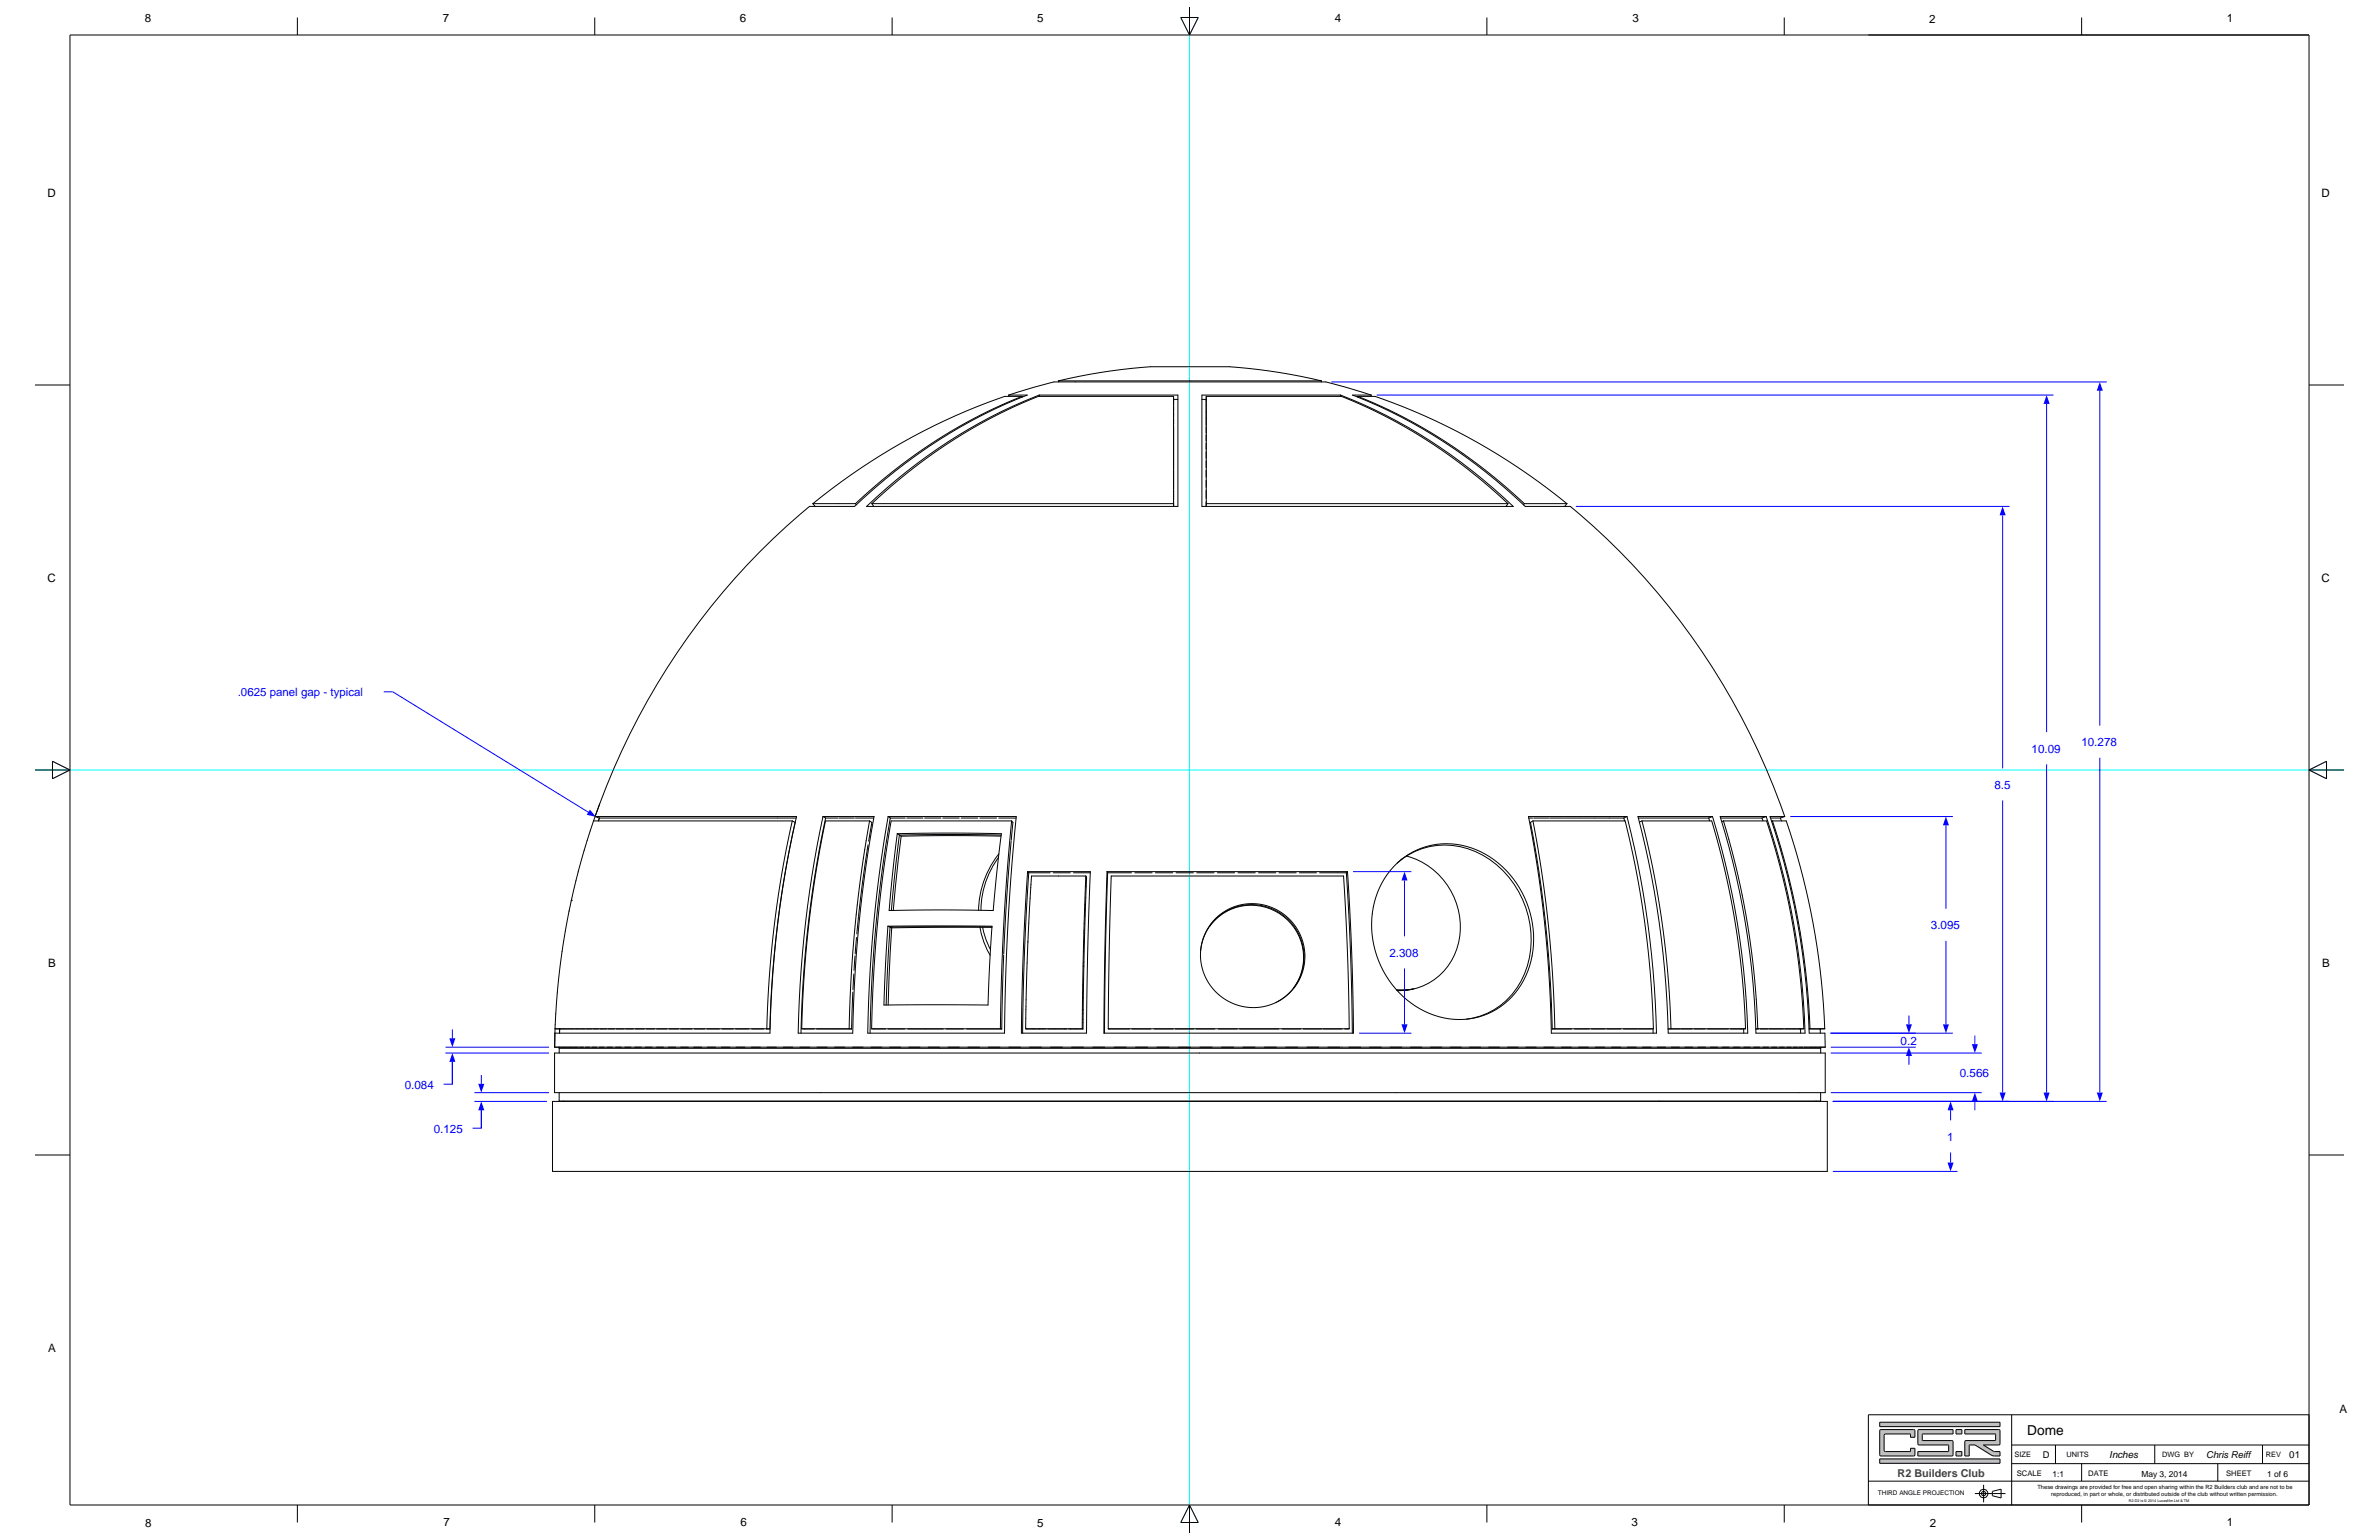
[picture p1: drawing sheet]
<svg xmlns="http://www.w3.org/2000/svg" width="864mm" height="559mm" viewBox="0 0 864 559" stroke-linecap="round" stroke-linejoin="round" font-family="sans-serif">
<defs><g id="words">
<text font-size="5" x="735.9" y="520.7">Dome</text>
<g font-size="4.2">
<text x="52.6" y="8">8</text>
<text x="160.7" y="8">7</text>
<text x="268.6" y="8">6</text>
<text x="376.5" y="7.8">5</text>
<text x="484.6" y="8">4</text>
<text x="592.6" y="8">3</text>
<text x="700.3" y="8.2">2</text>
<text x="808.4" y="7.8">1</text>
<text x="17.2" y="71.4">D</text>
<text x="842.7" y="71.4">D</text>
<text x="17.2" y="211.1">C</text>
<text x="842.7" y="211.1">C</text>
<text x="17.5" y="350.8">B</text>
<text x="843" y="350.8">B</text>
<text x="17.5" y="490.5">A</text>
<text x="849.3" y="512.7">A</text>
<text x="52.6" y="554">8</text>
<text x="161.1" y="553.9">7</text>
<text x="268.8" y="553.9">6</text>
<text x="376.5" y="554.2">5</text>
<text x="484.5" y="553.9">4</text>
<text x="592.3" y="553.9">3</text>
<text x="700.6" y="554.2">2</text>
<text x="808.3" y="553.9">1</text>
</g>
<g font-size="4.2" fill="#00f">
<text x="86.3" y="252.6">.0625 panel gap - typical</text>
<text x="737.5" y="273.1">10.09</text>
<text x="755.5" y="270.7">10.278</text>
<text x="724" y="286.2">8.5</text>
<text x="700.9" y="337.2">3.095</text>
<text x="504.4" y="347.2">2.308</text>
<text x="690" y="379">0.2</text>
<text x="146.9" y="395">0.084</text>
<text x="711.4" y="390.9">0.566</text>
<text x="157.4" y="411">0.125</text>
<text x="706.8" y="413.9">1</text>
</g>
<text font-size="3.9" fill="#404040" x="688.8" y="536.1">R2 Builders Club</text>
<g font-size="3.5">
<text x="765.7" y="529.1">Inches</text>
<text x="831" y="529.1">01</text>
</g>
<g font-size="3.4">
<text x="741.6" y="529">D</text>
<text x="800.9" y="529.1">Chris Reiff</text>
</g>
<g font-size="3.1">
<text x="745.1" y="535.9">1:1</text>
<text x="777.3" y="535.9">May 3, 2014</text>
<text x="823" y="535.9">1 of 6</text>
</g>
<g font-size="2.8">
<text x="732.1" y="535.7">SCALE</text>
<text x="758.1" y="535.7">DATE</text>
<text x="808.1" y="535.7">SHEET</text>
</g>
<g font-size="2.7">
<text x="731.3" y="528.7">SIZE</text>
<text x="750.2" y="528.7">UNITS</text>
<text x="784.9" y="528.7">DWG BY</text>
<text x="822.6" y="528.7">REV</text>
</g>
<text font-size="2.3" x="681.7" y="542.4">THIRD ANGLE PROJECTION</text>
<g font-size="2.1">
<text x="739.6" y="540.2">These drawings are provided for free and open sharing within the R2 Builders club and are not to be</text>
<text x="744.6" y="542.9">reproduced, in part or whole, or distributed outside of the club without written permission.</text>
</g>
<text font-size="1.4" x="772.7" y="544.8">R2-D2 is © 2014 Lucasfilm Ltd &amp; TM</text>
</g></defs>
<path d="M428.6 6.4l3.2 6.3 3.2-6.3M431.8 2.5v553.8M12.7 279.4h838.2M19 276.2l6.4 3.2-6.4 3.2M844.5 276.2l-6.3 3.2 6.3 3.2M428.6 552.4l3.2-6.3 3.2 6.3" fill="none" stroke="#0ff" stroke-width=".36"/>
<g fill="none" stroke="#000" stroke-width=".36">
<path d="M384.2 138.2a178.2 178.2 0 0 1 34.1-5.1h27.5a187.1 187.1 0 0 1 33.9 5.1M384.2 138.2h95.5M384.2 138.2l.1 .4M479.7 138.2l-.1 .4M366.1 143.4l16.5-4.8h98.7l16.5 4.8M366.1 143.4h6.8l-4.3 1.7a177.9 177.9 0 0 0-23.6 12l-.3 .2a196 196 0 0 0-23.7 16.9l-10.8 9.6h-16.1a252.1 252.1 0 0 0-78.1 112.5M366.1 143.4l.2 .4M371 143.8h-5.8a218.9 218.9 0 0 0-70.1 39M371 143.8l-1 .4a182.1 182.1 0 0 0-34.5 18.5l-.1 .1a205.3 205.3 0 0 0-24.9 20M371 143.8l.1 .3M377.3 143.4l.1 .4M426 143.8v39"/>
<path d="M426 143.8h-46.9a7.7 7.7 0 0 0-4.8 1.1l-3.4 1.5a191.8 191.8 0 0 0-51.9 34.1l-2.5 2.3M426 143.8v3M426 144.9h1.6M426 157.3v2.9M426 154.6v2.7M426 152v1.9M426 149.6v1.7M426 147.4v1.7M436.3 143.4h45.5a15.2 15.2 0 0 1 9.1 1.7 178 178 0 0 1 23.6 12l.3 .2a195.9 195.9 0 0 1 23.7 16.9l10.8 9.6h-113zM436.3 144.9h1.6M437.8 154.8v2.3M437.8 157.7v2.3"/>
<path d="M437.9 143.8l-.1 10.6M437.9 143.8v39M437.9 143.8h44.4a13 13 0 0 1 8.8 1.7 182.1 182.1 0 0 1 31.7 17.5 205.4 205.4 0 0 1 24.6 19.8M486.6 143.4l-.1 .4M492.9 143.8h5.8a218.9 218.9 0 0 1 70.1 39M492.9 143.8a181.2 181.2 0 0 1 35.5 18.9 205.7 205.7 0 0 1 24.9 20.1M492.9 143.8l-.1 .3M497.8 143.4h-6.8a179.3 179.3 0 0 1 33.1 17l7.6 5.1 7.4 5.6 7.3 6.1 7.3 6.6h16.1a251.7 251.7 0 0 1 78.1 112.5M497.8 143.4l-.2 .4M426 178v3.3M426 177.9h.1M426 173.8v3.6"/>
<path d="M426 170.5v3.2M426 160.2v9.9M437.8 160.7v2.4M437.8 163.9v2.4M437.8 167.2v2.4M437.8 170.7v2.5M437.8 174.3v2.5M437.8 178.1v2.5M437.8 177.9h.1M295.1 182.8h15.4M295.1 182.8l.8 1M310.5 182.8l.3 .4"/>
<path d="M314.6 183.8l7.2-6.6 7.3-6.1 7.4-5.6 7.6-5.2a167.4 167.4 0 0 1 33.6-16.9h49.9v40.4zM316.5 182.8h109.5M316.5 182.8l.7 1M426 182.8v1M426 182v1.8M437.8 182v1.8l.1-1M437.8 180.9h.1M437.9 182.8h109.5M546.9 183.6l.2 .2M547.4 182.8l-.7 1M553.3 182.8h15.5M553.3 182.8l-.3 .4"/>
<path d="M568.8 182.8l-.8 1M215.5 297.9a263.4 263.4 0 0 0-14 75.4M215.5 297.9h72.1M216 296.3h73.1a387.1 387.1 0 0 0-9.6 78.6h-78.1M216 296.3l-.5 1.6M216 296.3l1.6 .5M217.6 296.8h64.7M217.6 296.8l-.4 1.1M217.6 296.8l-.3 1.1M217.7 291.7l-1.7 4.6M282.3 296.8h5.2M287.6 297.9l-3.9 19.6-2.7 18.5-1.7 18.5-.9 18.8"/>
<path d="M287.6 297.9l1 .5-2.3 11-2.2 12.5-2.5 19.1-1.6 19.1-.5 13.3M287.6 296.8h1.4M298.7 296.3h18.6a477.6 477.6 0 0 0-7.7 78.6h-19.9a415.1 415.1 0 0 1 9-78.6zM298.7 296.3l1 .5M299.7 296.8a409.2 409.2 0 0 0-8.9 78.1M299.7 296.8h4.5M304.6 296.8h5.5M310.5 296.8h6.7M315.7 297.9l-2.8 17-2.4 20.2-1.6 20.7-.7 17.5M315.7 297.9h-16l-3.8 20.2-2.3 17.1-1.7 18.9-.9 19.2M315.7 297.9l.8 .5-.2 1.2M316.3 299.7l-1 5.5"/>
<path d="M322.4 296.3h46.5a858.3 858.3 0 0 0-4.2 78.6h-49.7a501.3 501.3 0 0 1 7.4-78.6zM322.4 296.3l.8 .5M323.2 296.8h5.4M323.2 296.8a493.9 493.9 0 0 0-7.4 78.1M329.2 296.8h5.8M335.7 296.8h5.9M342.2 296.8h6M348.9 296.8h6M355.7 296.8h6.1M362.6 296.8h6.3M367.2 297.9h-43.7l-2.6 16.8-2.4 20.6-1.3 17.3-.8 20.7M367.2 297.9l-1.7 19.9-1.1 17.2-.9 20.8-.3 17.5"/>
<path d="M367.2 297.9l.5 .5-.6 6.5M554.9 296.3h35.7a350.5 350.5 0 0 1 10.7 78.6h-38.1a448.5 448.5 0 0 0-8.3-78.6zM555 296.8h1.3M556.5 297.9h33.4l4.2 18.8 2.9 17.4 2 17.8 1.2 21.4M556.5 297.9l3.1 18.5 2.5 19.7 1.5 17.6 .8 19.6M556.5 297.9l-.9 .5 3.9 23.6 2.1 18.1 1.3 18.4 .6 14.9M556.7 296.8h5.5M562.5 296.8h5.5M568.2 296.8h5.3M573.7 296.8h5.2M579 296.8h10.5M589.5 296.8l.2 1.1"/>
<path d="M590.6 296.3l-1.1 .5M594.6 296.3h27.1a297.1 297.1 0 0 1 12.8 78.6h-28.9a343.4 343.4 0 0 0-11-78.6zM594.7 296.8h25.6M596.1 297.9h25.3l5 19.1 3.4 17.4 2.4 17.6 .9 10.6 .5 10.7M596.1 297.9l4.5 20.5 2.9 17.5 1.9 17.5 1.2 19.9M596.1 297.9l-1 .4M620.3 296.8l.3 1.1M621.7 296.3l-1.4 .5M624.4 296.3h16.7a272.1 272.1 0 0 1 14.2 78.6h-17.9a293.8 293.8 0 0 0-13-78.6zM624.6 296.8h15M625.6 297.9l2.9 10 2.5 10.1 3.3 17.1 1.5 10.1 1.2 10.5 1.1 17.6M625.6 297.9h15.7l5 16.9 2.4 10.1 2 10.3 1.7 10.3 1.2 10.4 1.2 17.4"/>
<path d="M625.6 297.9l-.6 .2M639.6 296.8l.4 1.1M641.1 296.3l-1.5 .5M642.7 296.8h3.6M643.4 297.9h4.9a255 255 0 0 1 14.1 75.4M643.4 297.9l3.1 9.9 2.8 10.2 3.6 17.1 1.7 10.1 1.2 10.4 1.2 17.7M643.4 297.9l-.3 .1M646.3 296.8l.4 1.1M647.9 296.3h-5.4a269.4 269.4 0 0 1 14.3 78.6h5.7l.1 5.1M647.9 296.3l-1.6 .5M314.1 312.9l-2.4 19.5M315.1 306.6l-.9 6.1"/>
<path d="M325.7 302.5l17.6-.2 20.2 .2-3 27.9-18.3-.2-19.4 .2zM325.7 302.5l1.4 .9M327.1 303.4l-2.8 27M362.4 311.2l-.2 .3a32.4 32.4 0 0 0-4.3 8.3 33.5 33.5 0 0 0-1.8 10.5M362.6 309.9l-2.9 4.2a34 34 0 0 0-4.5 15.2v1M363.4 303.4l-20.2-.2-16.1 .2M363.4 303l-16.7-.2-20.2 .2-2.9 27.4M367.1 305.2l-1.6 20.1-.9 14.6M373 316.3h22.8l-1 30.1-.4 28.5h-23.6a970.1 970.1 0 0 1 2.2-58.6zM373 316.3l.4 .4M373.4 316.7l-1.4 27.3-.8 30.9M373.4 316.7h7.8"/>
<path d="M382.3 316.7h6.2M389.7 316.7h6.1M394.2 317.9h-19.8l-1.5 28.8-.6 26.6M394.2 317.9l.2 .4-.8 27-.5 28.1M394.2 317.9l-.9 27.4-.4 28M401.9 316.3l-.8 27.8-.4 30.8h90.6a998.7 998.7 0 0 0-2.2-58.6M401.9 316.3h87.2M401.9 316.3l.2 .4M402.1 316.7l-.8 27.3-.4 30.9M402.1 316.7h8.6M412 316.7h6.2M419.4 316.7h6.3"/>
<path d="M426.9 316.7h6.3M434.4 316.7h6.3M441.9 316.7h6.3M449.4 316.7h6.3M456.9 316.7h6.2M464.3 316.7h6.2M471.7 316.7h6.2M479 316.7h6.6M485.7 316.7h3M488.7 316.7l1.5 27.3 .7 30.9M489.1 316.3l-.4 .4M505.9 314.5a27.4 27.4 0 0 1 38.2-1.1 35 35 0 0 1 8.1 43.9 26.8 26.8 0 0 1-38.3 7.9 34.7 34.7 0 0 1-11.3-46.4z"/>
<path d="M508.8 311.8a26.3 26.3 0 0 1 24.1-3.8l5.4 2.3 5 3.5a33.1 33.1 0 0 1 6 6.6l2 3.2 2.1 4.6a35.2 35.2 0 0 1 1.8 19.3l-1.7 5.7-1.3 2.7-3.2 4.8-2 2.1a25 25 0 0 1-6.9 4.8 24.5 24.5 0 0 1-7.8 2.2M509.1 311.6l-1.9 1.6M510.6 310.6a23.8 23.8 0 0 1 7.7 3.5l3.8 3.1 1.7 1.9 2.9 4.2a26.4 26.4 0 0 1 2.1 21.2l-.2 .3a21.9 21.9 0 0 1-9.9 11.9h-.1a21.8 21.8 0 0 1-11.4 2.7M207.4 326.7h.1M311.6 332.6l-.6 6.3M322.3 336.1h37.8l-1.4 28.6h-37.8zM322.3 336.1l.8 .3M323.1 336.4l.6 .3M323.1 336.4l-1.4 28.3M323.7 336.7l-1.3 28M324 336.4h-.9M355.7 336.4l1.4 5.4 2.3 4.8"/>
<path d="M356.7 336.4l1.2 4.6 1.6 3.5M360.1 336.5l-36.4 .2M360.1 336.4h-37M438.7 336.7l-.1 .2M439.2 336a18.9 18.9 0 0 1 26.4-3.7 18.9 18.9 0 0 1 3.9 26.3M441.2 333.4a19 19 0 0 1 29 2.6 19 19 0 0 1-7.7 28.1l-.3 .1a19.1 19.1 0 0 1-23-6.9 19.1 19.1 0 0 1 2-23.9zM309.9 353.5l-.3 5.6M310.4 346.9l-.4 5.2M310.9 340.2l-.5 5.9M363.9 359.5l-.3 13.9M364.1 353.1l-.2 6.3M364.3 346.6l-.2 6.3"/>
<path d="M364.6 340l-.2 6.2M435.8 345a18.8 18.8 0 0 1 24.3-15.9 18.8 18.8 0 0 1 11.2 26.7 18.3 18.3 0 0 1-7.4 7.6M511.7 359.1l-4.7 .1M512.7 358.9l-1.1 .2M512.8 358.9l-.4 .1M513.3 358.8l-2.4 .4-3.9 .1 4.1-.1M201.4 380h461.2M201.4 380h1.6M201.4 374.9v5.1M201.5 373.3h76.9M201.5 373.3l1.6 .1M201.5 373.3l-.1 1.6"/>
<path d="M203 380h2.5M203 380v.4M203.1 373.4h.1M203.2 373.4l-.1 1.5v-1.5M203.2 373.4h.7M204 373.4h.7M204.8 373.4h.9M205.6 380h1.4M205.9 373.4h1.2M207 380h1.2M207.3 373.4h1.2M208.4 380h1.5"/>
<path d="M208.8 373.4h1.6M210.4 380h1.5M210.7 373.4h1.7M212.5 380h1.6M212.8 373.4h2M214.9 380h1.7M215.2 373.4h2M217.5 380h1.8M217.7 373.4h2.5M220.3 380h2M220.7 373.4h2.4M223.5 380h2.1"/>
<path d="M223.7 373.4h2.9M226.8 380h2.2M227.1 373.4h2.8M230.4 380h2.4M230.5 373.4h3.4M234.2 380h2.5M234.5 373.4h3.2M238.3 380h2.6M238.4 373.4h3.7M242.6 380h2.7M242.9 373.4h3.5M247.1 380h2.8"/>
<path d="M247.1 373.4h4.1M251.8 380h2.9M252 373.4h3.9M256.6 373.4h4.6M256.7 380h3M261.9 380h3.1M262.1 373.4h4.1M267 373.4h4.9M267.2 380h3.2M272.7 380h3.3M272.9 373.4h4.4M278.1 373.4h1.4"/>
<path d="M278.4 373.3l1.1 .1M278.4 380h3.4M284.3 380h3.5M290.4 380h3.5M291 373.3h17.2M291 373.3l4.6 .1M296.4 373.4h5.7M296.6 380h3.6M302.2 373.4h6.3M303 380h3.7M308.2 373.3l.9 .1M308.8 373.4h.3"/>
<path d="M309.5 380h3.8M309.6 360l-.5 13.4M316.2 380h3.9M316.4 373.3h46.8M316.4 373.3l5.1 .1M322.3 373.4h6.1M323 380h3.9M329.6 373.4h6.3M329.9 380h4M335.9 373.4h6.5M337 380h4M343.4 373.4h6.4"/>
<path d="M344.1 380h4.2M350.9 373.4h12.7M351.4 380h4.2M358.8 380h4.2M363.2 373.3l.4 .1M366.2 380h4.3M372.3 373.3l7.5 .1M372.3 373.3h20.6M373.7 380h4.3M380.3 373.4h7M381.3 380h4.3M387.9 373.4h5.2"/>
<path d="M389 380h4.3M392.9 373.3l.2 .1M396.7 380h4.3M402.3 373.3l.4-28.8 .7-26.6h84.3l1.5 28.6 .6 26.8M402.3 373.3h87.5M402.3 373.3l7.8 .1M404.4 380h4.4M410.9 373.4h6.8M412.2 380h4.4M419 373.4h6.9M420 380h4.4M426.6 373.4h6.8"/>
<path d="M427.8 380h4.4M434.1 373.4h6.9M435.6 380h4.4M442.3 373.4h6.9M443.4 380h4.4M450 373.4h7.1M451.2 380h4.4M457.3 373.4h6.9M459 380h4.4M463.5 363.6l-.4 .2M465.4 373.4h6.8M466.7 380h4.4"/>
<path d="M473.1 373.4h6.7M474.4 380h4.3M480.3 373.4h6.9M482.1 380h4.3M489.7 380h4.2M489.8 373.3l-1.7 .1M497.2 380h4.2M504.6 380h4.2M512 380h4.1M519.3 380h4M526.4 380h4.1M533.5 380h4"/>
<path d="M540.4 380h3.9M547.2 380h3.9M553.9 380h3.8M560.4 380h3.7M563.5 373.4h7M564.4 373.3h35.8M564.4 373.3l-.9 .1M566.8 380h3.6M571.6 373.4h5.4M573 380h3.6M577.7 373.4h5M579.1 380h3.5"/>
<path d="M583.3 373.4h5.1M585 380h3.4M589.4 373.4h5M590.7 380h3.3M596.2 380h3.2M600.1 373.3v1.6M600.2 373.3l-5.6 .1M601.6 380h3M606.6 373.3l-1.1 .1h4.4M606.6 373.3h27M606.7 380h3M610.2 373.4h4.1"/>
<path d="M611.6 380h2.9M615 373.4h4M616.3 380h2.8M619.7 373.4h7.7M620.9 380h2.6M625.1 380h2.6M628.1 373.4h3.6M629.2 380h2.4M633 373.3v1.6M633 380h2.3M633.6 373.3l-1.9 .1M636.6 380h2.2"/>
<path d="M638.1 373.3h16.7M638.1 373.3l-.7 .1h1.1M639 373.4h2.8M640 380h2M642.3 373.4h2.5M643.1 380h1.9M645 373.4h2.4M646 380h1.7M647.9 373.4h2.2M648.6 380h1.6M650.3 373.4h1.9M650.9 380h1.6"/>
<path d="M653 380h1.4M653.6 373.3l.1 1.6M654.8 373.3l-2.4 .1M654.9 380h1.3M656.5 380h1.1M657 373.3h5.4M657 373.3l-.3 .1h.6M657.6 373.4h1M657.8 380h3.1M658.7 373.4h.8M659.6 373.4h.6M660.3 373.4h.4"/>
<path d="M660.8 373.4v1.5M660.9 380v.4M662.4 373.3l-1.6 .1M662.6 380h-1.7M200.6 399.7h462.7v25.4h-462.7zM201.3 382.1h461.3v14.4h-461.3zM203 396.5v3h457.9v-3M203 380.4h457.9M203 380.4v1.7M204.6 399.5v.2M659.3 399.5v.2M660.9 380.4v1.7"/>
</g>
<path d="M708.1 399.7l1.1 3.2h-2.2z" fill="#00f"/>
<path d="M708.1 402.9v3.6" fill="none" stroke="#00f" stroke-width=".36"/>
<path d="M707 421.9h2.2l-1.1 3.2z" fill="#00f"/>
<path d="M665.3 399.7h45.3M708.1 418.2v3.7M665.3 425.1h45.3" fill="none" stroke="#00f" stroke-width=".36"/>
<path d="M715.8 378.9h2.2l-1.1 3.2z" fill="#00f"/>
<path d="M716.9 375.7v3.2" fill="none" stroke="#00f" stroke-width=".36"/>
<path d="M716.9 396.5l1.1 3.2h-2.2z" fill="#00f"/>
<path d="M664.6 382.1h54.8M664.6 396.5h54.8M716.9 399.7v3.2M174.7 402.9v6.5h-3.2" fill="none" stroke="#00f" stroke-width=".36"/>
<path d="M173.6 393.3h2.2l-1.1 3.2z" fill="#00f"/>
<path d="M174.7 390.1v3.2" fill="none" stroke="#00f" stroke-width=".36"/>
<path d="M174.7 399.7l1.1 3.2h-2.2z" fill="#00f"/>
<path d="M164.2 385.3v8.1h-3.2M172.2 396.5h27.1M172.2 399.7h26.4M174.7 402.9v6.5" fill="none" stroke="#00f" stroke-width=".36"/>
<path d="M163.1 376.8h2.2l-1.1 3.2z" fill="#00f"/>
<path d="M164.2 373.6v3.2" fill="none" stroke="#00f" stroke-width=".36"/>
<path d="M164.2 382.1l1.1 3.2h-2.2z" fill="#00f"/>
<path d="M161.7 380h37.6M161.7 382.1h37.6M164.2 385.3v8.1" fill="none" stroke="#00f" stroke-width=".36"/>
<path d="M693 380l1.1 3.2h-2.2z" fill="#00f"/>
<path d="M693 383.2v3.2" fill="none" stroke="#00f" stroke-width=".36"/>
<path d="M691.9 371.7h2.2l-1.1 3.2z" fill="#00f"/>
<path d="M664.5 374.9h31M664.6 380h30.9M693 368.5v3.2" fill="none" stroke="#00f" stroke-width=".36"/>
<path d="M705.3 371.7h2.2l-1.1 3.2z" fill="#00f"/>
<path d="M706.4 341.4v30.3" fill="none" stroke="#00f" stroke-width=".36"/>
<path d="M706.4 296.3l1.1 3.2h-2.2z" fill="#00f"/>
<path d="M649.9 296.3h59M706.4 299.5v30.3M664.5 374.9h44.4" fill="none" stroke="#00f" stroke-width=".36"/>
<path d="M509.8 316.3l1.1 3.2h-2.2z" fill="#00f"/>
<path d="M509.8 319.5v20.3" fill="none" stroke="#00f" stroke-width=".36"/>
<path d="M508.7 371.7h2.2l-1.1 3.2z" fill="#00f"/>
<path d="M491.1 316.3h21.2M509.8 351.4v20.3M493.3 374.9h19" fill="none" stroke="#00f" stroke-width=".36"/>
<path d="M725.9 396.5h2.2l-1.1 3.2z" fill="#00f"/>
<path d="M727 290.5v106" fill="none" stroke="#00f" stroke-width=".36"/>
<path d="M727 183.8l1.1 3.2h-2.2z" fill="#00f"/>
<path d="M572.1 183.8h157.4M727 187v91.8M665.3 399.7h64.2" fill="none" stroke="#00f" stroke-width=".36"/>
<path d="M741.8 396.5h2.2l-1.1 3.2z" fill="#00f"/>
<path d="M742.9 277.3v119.2" fill="none" stroke="#00f" stroke-width=".36"/>
<path d="M742.9 143.4l1.1 3.2h-2.2z" fill="#00f"/>
<path d="M499.8 143.4h245.6M742.9 146.6v119.1M665.3 399.7h80.1" fill="none" stroke="#00f" stroke-width=".36"/>
<path d="M761.2 396.5h2.2l-1.1 3.2z" fill="#00f"/>
<path d="M762.3 274.9v121.6" fill="none" stroke="#00f" stroke-width=".36"/>
<path d="M762.3 138.6l1.1 3.2h-2.2z" fill="#00f"/>
<path d="M483.3 138.6h281.5M762.3 141.8v121.5M139.3 251h3.3M665.3 399.7h99.5" fill="none" stroke="#00f" stroke-width=".36"/>
<path d="M214.2 293.8l2.1 2.6-3.3-.8z" fill="#00f"/>
<path d="M142.6 251l71.1 43.8" fill="none" stroke="#00f" stroke-width=".36"/>
<g fill="none" stroke="#000" stroke-width=".36">
<path d="M107.9 6.4v6.3M215.9 6.4v6.3M323.8 6.4v6.3M428.6 6.4h6.4l-3.2 6.3zM431.8 2.5v10.2M539.8 6.4v6.3M647.7 6.4v6.3M755.6 6.4v6.3M838.2 12.7h-812.8v533.4h812.8M12.7 139.7h12.7M838.2 139.7h12.7M12.7 279.4h12.7"/>
<path d="M19 276.2l6.4 3.2-6.4 3.2zM838.2 279.4h12.7M838.2 279.4l6.3-3.2v6.4zM12.7 419.1h12.7M838.2 419.1h12.7M107.9 546.1v6.3M215.9 546.1v6.3M323.8 546.1v6.3M431.8 546.1v10.2M431.8 546.1l3.2 6.3h-6.4zM539.8 546.1v6.3M647.7 546.1v6.3"/>
<path d="M755.6 546.1v6.3"/>
</g>
<path d="M682.3 529.4v1.6h43.7v-1.6zM682.3 516.1v1.6h43.7v-1.6zM682.5 518.9l12.5-.1 .1 2.7h-1.6l-.1-1.2-9.2 .1-.3 .4v5.4l.6 .5h8.9l.1-1.2h1.6l-.1 2.6-12.5 .1zM713.2 518.7v1.6l11.2 .1-.1 2.3-10.9 .1-.2 .3v5.2h1.6l.1-4h2.1l6.2 3.9 2.8 .1v-1.6h-2.2l-3.8-2.4 5.9-.1-.1-5.4zM696.3 518.9l-.1 5 .2 .3 10.9 .1 .1 2.3-11.2 .1v1.6l12.7-.2 .1-5-.2-.3-10.9-.1-.1-2.3 11.2-.1v-1.6zM710 526.7v1.6h2.2v-1.6zM710 518.7v1.6h2.2v-1.6z" fill-rule="evenodd" fill="#c0c0c0"/>
<g fill="none" stroke="#000" stroke-width=".36">
<path d="M678.2 12.7h160v533.4h-160v-32.7h160M682.3 516.1h43.7v1.6h-43.7zM682.5 518.9l12.5-.1 .1 2.7h-1.6l-.1-1.2-9.2 .1-.3 .4v5.4l.6 .5h8.9l.1-1.2h1.6l-.1 2.6-12.5 .1zM696.3 518.9l12.7-.2v1.6l-11.2 .1 .1 2.3 10.9 .1 .2 .3-.1 5-12.7 .2v-1.6l11.2-.1-.1-2.3-10.9-.1-.2-.3zM710 518.7h2.2v1.6h-2.2zM713.2 518.7l12.6 .1 .1 5.4-5.9 .1 3.8 2.4h2.2v1.6l-2.9-.2-6.1-3.8-2.1 .1-.1 3.9h-1.6v-5.2l.3-.3 10.9-.2v-2.3h-11.2zM730.3 513.4v32.7M678.2 537.4h160M682.3 529.4h43.7v1.6h-43.7zM710 526.7h2.2v1.6h-2.2zM720.1 538.8v6.3M730.3 531.1h107.9"/>
<path d="M730.3 524.3h107.9M746.2 524.3v6.8M755.7 531.1v6.3M782.2 524.3v6.7M805.1 531.1v6.3M821.3 524.3v6.7M716.9 542h11.1M723.2 541.2l3.2-.8v3.1l-3.2-.8z"/>
<circle cx="720.1" cy="542" r="1.59"/>
<circle cx="720.1" cy="542" r=".79"/>
</g>
<use href="#words"/>
</svg>
